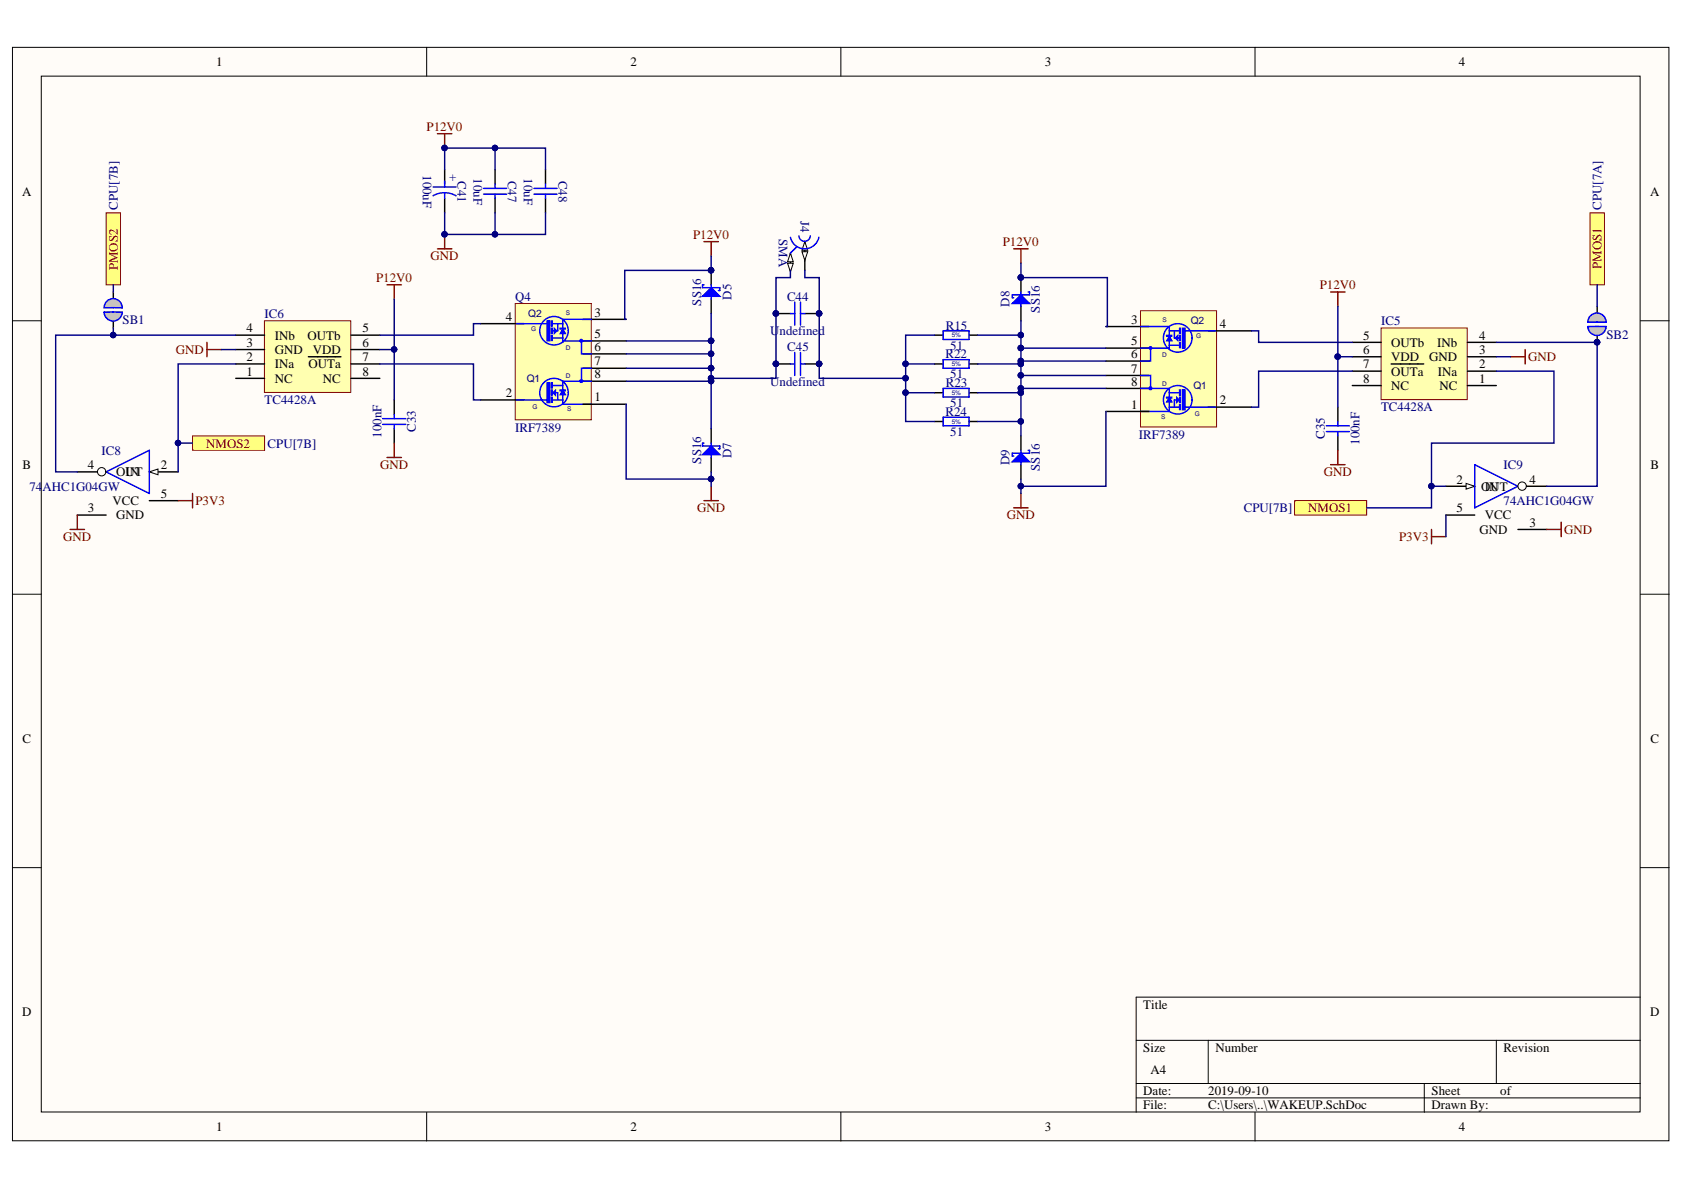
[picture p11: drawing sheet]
<svg xmlns="http://www.w3.org/2000/svg" width="297mm" height="210mm" viewBox="0 0 297 210" stroke-linecap="round" stroke-linejoin="round" font-family="sans-serif">
<defs><g id="words">
<g font-size="2.3">
<text x="38.1" y="11.7">1</text>
<text x="111.2" y="11.7">2</text>
<text x="184.3" y="11.7">3</text>
<text x="257.3" y="11.7">4</text>
<text x="3.9" y="34.5">A</text>
<text x="291.1" y="34.5">A</text>
<text x="43.5" y="58.6">4</text>
<text x="48.5" y="59.9">INb</text>
<text x="54.3" y="59.9">OUTb</text>
<text x="63.9" y="58.6">5</text>
<text x="89.2" y="56.6">4</text>
<text x="104.9" y="59.6">5</text>
<text x="104.9" y="55.8">3</text>
<text x="199.5" y="57.1">3</text>
<text x="215.2" y="57.9">4</text>
<text x="240.4" y="59.9">5</text>
<text x="260.9" y="59.9">4</text>
<text x="43.5" y="63.7">2</text>
<text x="43.5" y="61.2">3</text>
<text x="48.5" y="65">INa</text>
<text x="48.5" y="62.4">GND</text>
<text x="54.4" y="65">OUTa</text>
<text x="55.2" y="62.4">VDD</text>
<text x="63.9" y="61.2">6</text>
<text x="63.9" y="63.7">7</text>
<text x="104.9" y="64.5">7</text>
<text x="104.9" y="61.9">6</text>
<text x="199.5" y="65.7">7</text>
<text x="199.5" y="63.2">6</text>
<text x="199.5" y="60.9">5</text>
<text x="240.4" y="62.4">6</text>
<text x="240.4" y="65">7</text>
<text x="245.4" y="61.2">OUTb</text>
<text x="245.4" y="63.7">VDD</text>
<text x="252.1" y="63.7">GND</text>
<text x="253.5" y="61.2">INb</text>
<text x="260.9" y="65">2</text>
<text x="260.9" y="62.4">3</text>
<text x="43.5" y="66.2">1</text>
<text x="48.5" y="67.5">NC</text>
<text x="57" y="67.5">NC</text>
<text x="63.9" y="66.2">8</text>
<text x="89.2" y="70">2</text>
<text x="104.9" y="66.7">8</text>
<text x="104.9" y="70.8">1</text>
<text x="199.5" y="68">8</text>
<text x="215.2" y="71.3">2</text>
<text x="240.4" y="67.5">8</text>
<text x="245.4" y="66.2">OUTa</text>
<text x="245.4" y="68.8">NC</text>
<text x="253.6" y="66.2">INa</text>
<text x="253.9" y="68.8">NC</text>
<text x="260.9" y="67.5">1</text>
<text x="199.5" y="72.1">1</text>
<text x="4" y="82.8">B</text>
<text x="15.5" y="82.8">4</text>
<text x="28.4" y="82.8">2</text>
<text x="291.1" y="82.8">B</text>
<text x="19.8" y="89.1">VCC</text>
<text x="20.5" y="84">OUT</text>
<text x="22.2" y="84">IN</text>
<text x="28.4" y="87.8">5</text>
<text x="256.9" y="85.3">2</text>
<text x="261.2" y="86.6">OUT</text>
<text x="261.9" y="86.6">IN</text>
<text x="269.8" y="85.3">4</text>
<text x="15.5" y="90.4">3</text>
<text x="20.5" y="91.6">GND</text>
<text x="256.9" y="90.4">5</text>
<text x="261" y="94.2">GND</text>
<text x="261.9" y="91.6">VCC</text>
<text x="269.8" y="92.9">3</text>
<text x="4" y="131">C</text>
<text x="291.1" y="131">C</text>
<text x="3.9" y="179.2">D</text>
<text x="201.7" y="177.9">Title</text>
<text x="291.1" y="179.2">D</text>
<text x="201.7" y="185.6">Size</text>
<text x="214.4" y="185.6">Number</text>
<text x="265.2" y="185.6">Revision</text>
<text x="202.9" y="189.4">A4</text>
<text x="201.7" y="193.2">Date:</text>
<text x="201.7" y="195.7">File:</text>
<text x="213.1" y="193.2">2019-09-10</text>
<text x="213.1" y="195.7">C:\Users\..\WAKEUP.SchDoc</text>
<text x="252.5" y="193.2">Sheet</text>
<text x="252.5" y="195.7">Drawn By:</text>
<text x="264.6" y="193.2">of</text>
<text x="38.1" y="199.5">1</text>
<text x="111.2" y="199.5">2</text>
<text x="184.3" y="199.5">3</text>
<text x="257.3" y="199.5">4</text>
</g>
<g font-size="2.3" fill="#800000">
<text x="75.2" y="23.1">P12V0</text>
<text x="20.8" y="47.7" transform="rotate(-90 20.8 47.7)">PMOS2</text>
<text x="75.9" y="45.9">GND</text>
<text x="122.2" y="42.1">P12V0</text>
<text x="176.9" y="43.4">P12V0</text>
<text x="282.5" y="47.5" transform="rotate(-90 282.5 47.5)">PMOS1</text>
<text x="66.3" y="49.7">P12V0</text>
<text x="232.8" y="51">P12V0</text>
<text x="31" y="62.4">GND</text>
<text x="269.5" y="63.7">GND</text>
<text x="36.4" y="78.9">NMOS2</text>
<text x="67.1" y="82.8">GND</text>
<text x="34.5" y="89.1">P3V3</text>
<text x="233.5" y="84">GND</text>
<text x="11.2" y="95.4">GND</text>
<text x="123" y="90.4">GND</text>
<text x="177.6" y="91.6">GND</text>
<text x="230.8" y="90.4">NMOS1</text>
<text x="246.8" y="95.4">P3V3</text>
<text x="275.9" y="94.2">GND</text>
</g>
<g font-size="2.3" fill="#000080">
<text x="74.6" y="30.8" transform="rotate(90 74.6 30.8)">100uF</text>
<text x="79.2" y="32">+</text>
<text x="80.7" y="32" transform="rotate(90 80.7 32)">C41</text>
<text x="83.5" y="31.4" transform="rotate(90 83.5 31.4)">10uF</text>
<text x="89.6" y="31.9" transform="rotate(90 89.6 31.9)">C47</text>
<text x="92.4" y="31.4" transform="rotate(90 92.4 31.4)">10uF</text>
<text x="98.5" y="31.9" transform="rotate(90 98.5 31.9)">C48</text>
<text x="20.8" y="37" transform="rotate(-90 20.8 37)">CPU[7B]</text>
<text x="141.2" y="38.9" transform="rotate(90 141.2 38.9)">J4</text>
<text x="282.5" y="37" transform="rotate(-90 282.5 37)">CPU[7A]</text>
<text x="137.4" y="42.2" transform="rotate(90 137.4 42.2)">SMA</text>
<text x="90.9" y="53.1">Q4</text>
<text x="123.7" y="53.9" transform="rotate(-90 123.7 53.9)">SS16</text>
<text x="129" y="52.8" transform="rotate(-90 129 52.8)">D5</text>
<text x="138.8" y="53.1">C44</text>
<text x="21.6" y="57.2">SB1</text>
<text x="46.7" y="56.1">IC6</text>
<text x="135.9" y="59.1">Undefined</text>
<text x="166.8" y="58.1">R15</text>
<text x="178.1" y="54.1" transform="rotate(-90 178.1 54.1)">D8</text>
<text x="183.4" y="55.2" transform="rotate(-90 183.4 55.2)">SS16</text>
<text x="243.6" y="57.4">IC5</text>
<text x="283.4" y="59.8">SB2</text>
<text x="138.9" y="61.9">C45</text>
<text x="166.8" y="63.2">R22</text>
<text x="167.6" y="61.7">51</text>
<text x="46.7" y="71.3">TC4428A</text>
<text x="135.9" y="68">Undefined</text>
<text x="166.8" y="68.3">R23</text>
<text x="167.6" y="66.7">51</text>
<text x="167.6" y="71.8">51</text>
<text x="67.3" y="77.2" transform="rotate(-90 67.3 77.2)">100nF</text>
<text x="73.4" y="76.2" transform="rotate(-90 73.4 76.2)">C33</text>
<text x="90.9" y="76.2">IRF7389</text>
<text x="166.8" y="73.3">R24</text>
<text x="167.6" y="76.9">51</text>
<text x="200.9" y="77.4">IRF7389</text>
<text x="233.7" y="77.5" transform="rotate(-90 233.7 77.5)">C35</text>
<text x="243.6" y="72.6">TC4428A</text>
<text x="17.9" y="80.2">IC8</text>
<text x="47.2" y="78.9">CPU[7B]</text>
<text x="123.7" y="81.8" transform="rotate(-90 123.7 81.8)">SS16</text>
<text x="129" y="80.8" transform="rotate(-90 129 80.8)">D7</text>
<text x="178.1" y="82" transform="rotate(-90 178.1 82)">D9</text>
<text x="183.4" y="83.1" transform="rotate(-90 183.4 83.1)">SS16</text>
<text x="239.8" y="78.5" transform="rotate(-90 239.8 78.5)">100nF</text>
<text x="265.2" y="82.8">IC9</text>
<text x="5.2" y="86.6">74AHC1G04GW</text>
<text x="265.2" y="89.1">74AHC1G04GW</text>
<text x="219.4" y="90.4">CPU[7B]</text>
</g>
<g font-size="1.8" fill="#000080">
<text x="93.2" y="55.9">Q2</text>
<text x="210" y="57.2">Q2</text>
<text x="92.9" y="67.4">Q1</text>
<text x="210.5" y="68.6">Q1</text>
</g>
<g font-size="1.1" fill="#000080">
<text x="93.7" y="58.4">G</text>
<text x="99.8" y="55.6">S</text>
<text x="167.9" y="59.5">5%</text>
<text x="205" y="56.9">S</text>
<text x="211" y="59.6">G</text>
<text x="99.8" y="61.7">D</text>
<text x="167.9" y="64.6">5%</text>
<text x="205" y="62.9">D</text>
<text x="99.8" y="66.7">D</text>
<text x="167.9" y="69.7">5%</text>
<text x="205" y="68">D</text>
<text x="93.9" y="72.1">G</text>
<text x="100" y="72.6">S</text>
<text x="167.9" y="74.7">5%</text>
<text x="204.8" y="73.8">S</text>
<text x="210.8" y="73.3">G</text>
</g>
</g></defs>
<g fill="#fffcf8" stroke="#000" stroke-width=".18">
<path d="M2.2 8.4h292.2v192.8h-292.2z"/>
<path d="M7.3 13.4h282v182.7h-282z"/>
</g>
<g fill="none" stroke="#000" stroke-width=".18">
<path d="M75.3 8.4v5M148.3 8.4v5M221.4 8.4v5M2.2 56.6h5.1M289.3 56.6h5.1M2.2 104.8h5.1M289.3 104.8h5.1M2.2 153h5.1M289.3 153h5.1M289.3 175.9h-88.9v20.3M75.3 196.2v5.1M148.3 196.2v5.1"/>
<path d="M200.4 183.5h88.9M200.4 191.1h88.9M200.4 193.7h88.9M213.1 183.5v7.6M221.4 196.2v5.1M251.2 191.1v5.1M263.9 183.5v7.6"/>
</g>
<path d="M243.6 57.9h15.2v12.6h-15.2z" fill="#ffffb0" stroke="#800000" stroke-width=".18"/>
<path d="M180.1 76.9v2.5M238.5 68h5.1M238.5 65.5h5.1M238.5 62.9h5.1M238.5 60.4h5.1M245.4 64.2h5.7M258.9 68h5M258.9 65.5h5M258.9 62.9h5M258.9 60.4h5M180.1 82v2.5" fill="none" stroke="#000" stroke-width=".25"/>
<path d="M178.6 81.5l1.5-1.6 1.5 1.6z" fill="#00f"/>
<path d="M180.1 79.4v2.6M181.3 79.4h.3v.5h-3v.5h.2M178.6 81.5l1.5-1.6 1.5 1.6z" fill="none" stroke="#00f" stroke-width=".25"/>
<path d="M180.1 49v2.5M180.1 54v2.6" fill="none" stroke="#000" stroke-width=".25"/>
<circle cx="180.1" cy="48.9" r=".48" fill="#000080" stroke="#000080" stroke-width=".18"/>
<path d="M178.6 53.5l1.5-1.5 1.5 1.5z" fill="#00f"/>
<path d="M178.6 53.5l1.5-1.5 1.5 1.5zM180.1 51.5v2.5M181.3 51.5h.3v.5h-3v.5h.2" fill="none" stroke="#00f" stroke-width=".25"/>
<circle cx="180.1" cy="48.9" r=".48" fill="#000080" stroke="#000080" stroke-width=".18"/>
<path d="M142 42.6v5.1" fill="none" stroke="#000" stroke-width=".25"/>
<path d="M142 42.6l.5 1.5h-1z" fill="#fffcf8"/>
<path d="M142 42.6l.5 1.5h-1z" fill="none" stroke="#000" stroke-width=".18"/>
<path d="M141.5 44.4h1l-.5 1.5z" fill="#fffcf8"/>
<path d="M141.5 44.4h1l-.5 1.5z" fill="none" stroke="#000" stroke-width=".18"/>
<path d="M139.4 44.7v3" fill="none" stroke="#000" stroke-width=".25"/>
<path d="M139.4 44.7l.5 1.5h-1z" fill="#fffcf8"/>
<path d="M139.4 44.7l.5 1.5h-1z" fill="none" stroke="#000" stroke-width=".18"/>
<path d="M138.9 46.4h1l-.5 1.6z" fill="#fffcf8"/>
<path d="M138.9 46.4h1l-.5 1.6z" fill="none" stroke="#000" stroke-width=".18"/>
<path d="M140.5 43.6l-1.1 1.1M142.9 41.6a1 1 0 0 1-1 1 1 1 0 0 1-1-1M144.4 41.8a2.57 2.57 0 0 1-2.5 2.1 2.57 2.57 0 0 1-2.5-2M166.4 58.4h4.5v1.5h-4.5zM166.4 63.4h4.5v1.6h-4.5zM166.4 68.5h4.5v1.5h-4.5zM166.4 73.6h4.5v1.5h-4.5zM234 75.1h4M234 76.1h4M236 74.4v.7M236 76.1v.8" fill="none" stroke="#00f" stroke-width=".25"/>
<path d="M164.8 59.1h1.6M170.9 59.1h1.6M164.8 64.2h1.6M164.8 69.3h1.6M164.8 74.4h1.6M170.9 64.2h1.6M170.9 69.3h1.6M170.9 74.4h1.6M236 71.8v2.6M236 76.9v2.5" fill="none" stroke="#000" stroke-width=".25"/>
<path d="M236 79.4v2.6M266.5 62.9h2.5M269 61.7v2.5M178.8 89.6h2.5M180.1 87v2.6M234.7 82h2.6" fill="none" stroke="#800000" stroke-width=".25"/>
<path d="M201.2 54.8h13.4v20.5h-13.4z" fill="#ffffb0" stroke="#800000" stroke-width=".18"/>
<path d="M206.3 70l.5 .9h-1.1z" fill="#00f"/>
<path d="M206.3 70l.5 .9h-1.1z" fill="none" stroke="#00f" stroke-width=".18"/>
<circle cx="207.7" cy="70.5" r="2.52" fill="none" stroke="#00f" stroke-width=".25"/>
<path d="M207.5 70l.5 .5-.5 .6z" fill="#00f"/>
<path d="M207.5 70l.5 .5-.5 .6z" fill="none" stroke="#00f" stroke-width=".18"/>
<g fill="#00f" stroke="#00f" stroke-width=".18">
<path d="M208 70h.2v1h-.2z"/>
<path d="M208 68.8h.2v.9h-.2z"/>
<path d="M208 71.3h.2v1h-.2z"/>
</g>
<path d="M208.5 68.8h.5v3.5h-.5z" fill-rule="evenodd" fill="#00f"/>
<path d="M208.5 68.8h.5v3.5h-.5z" fill="none" stroke="#00f" stroke-width=".18"/>
<path d="M205.7 70h1v.2h-1z" fill="#00f" stroke="#00f" stroke-width=".18"/>
<g fill="none" stroke="#00f" stroke-width=".25">
<path d="M206.3 68.5v4.1M206.3 69.3h1.7M206.3 71.8h1.7M208.2 70.5h-1.1v1.3M209 71.8h1.1"/>
<circle cx="207.7" cy="59.6" r="2.52"/>
</g>
<path d="M207.3 59.6l.5-.5v1z" fill="#00f"/>
<path d="M207.3 59.6l.5-.5v1z" fill="none" stroke="#00f" stroke-width=".18"/>
<g fill="#00f" stroke="#00f" stroke-width=".18">
<path d="M208 59.1h.2v1h-.2z"/>
<path d="M208 60.4h.2v1h-.2z"/>
<path d="M208 57.9h.2v.9h-.2z"/>
</g>
<path d="M208.5 57.9h.5v3.5h-.5z" fill-rule="evenodd" fill="#00f"/>
<path d="M208.5 57.9h.5v3.5h-.5z" fill="none" stroke="#00f" stroke-width=".18"/>
<path d="M206.3 57.6v4.1M206.3 58.4h1.7M207.1 58.4v1.2h1.1M209 58.4h1.1M206.3 60.9h1.7" fill="none" stroke="#00f" stroke-width=".25"/>
<path d="M206.3 59.2l.5 .9h-1.1z" fill="#00f"/>
<path d="M206.3 59.2l.5 .9h-1.1z" fill="none" stroke="#00f" stroke-width=".18"/>
<path d="M205.7 59.1h1v.2h-1z" fill="#00f" stroke="#00f" stroke-width=".18"/>
<path d="M195.1 57.6h7.6M213.1 58.4h7.6M195.1 68.5h7.6M195.1 66.2h7.6M195.1 63.7h7.6M195.1 61.4h7.6M195.1 72.6h7.6M213.1 71.8h7.6" fill="none" stroke="#000" stroke-width=".25"/>
<path d="M201.2 57.6h5.1M210.1 58.4h4.3M201.2 66.2h1.7v2.3M201.2 72.6h5.1M201.2 61.4h5.1M201.2 68.5h5.1M202.9 61.4v2.3h-1.7M210.1 71.8h4.3" fill="none" stroke="#00f" stroke-width=".25"/>
<g fill="#00f" stroke="#00f" stroke-width=".25">
<circle cx="202.9" cy="68.5" r=".23"/>
<circle cx="202.9" cy="61.4" r=".23"/>
</g>
<path d="M46.6 56.6h15.3v12.6h-15.3z" fill="#ffffb0" stroke="#800000" stroke-width=".18"/>
<path d="M41.6 59.1h5.1M61.9 59.1h5.1M41.6 66.7h5.1M41.6 64.2h5.1M41.6 61.7h5.1M54.4 62.9h5.7M61.9 66.7h5.1M61.9 64.2h5.1M61.9 61.7h5.1M125.4 75.6v2.6M125.4 80.7v2.5" fill="none" stroke="#000" stroke-width=".25"/>
<path d="M123.9 80.2l1.5-1.5 1.6 1.5z" fill="#00f"/>
<path d="M124.2 78.2h-.3v.5h3.1v.5h-.3M125.4 78.2v2.5M123.9 80.2l1.5-1.5 1.6 1.5z" fill="none" stroke="#00f" stroke-width=".25"/>
<path d="M125.4 47.7v2.5M125.4 52.8v2.5" fill="none" stroke="#000" stroke-width=".25"/>
<circle cx="125.4" cy="47.7" r=".48" fill="#000080" stroke="#000080" stroke-width=".18"/>
<path d="M123.9 52.3l1.5-1.6 1.6 1.6z" fill="#00f"/>
<path d="M123.9 52.3l1.5-1.6 1.6 1.6zM124.2 50.2h-.3v.5h3.1v.6h-.3M125.4 50.2v2.6M67.5 73.8h4.1M67.5 74.9h4.1M69.5 73.1v.7M69.5 74.9v.7" fill="none" stroke="#00f" stroke-width=".25"/>
<circle cx="125.4" cy="47.7" r=".48" fill="#000080" stroke="#000080" stroke-width=".18"/>
<path d="M36.5 60.4v2.5M36.5 61.7h2.5M69.5 78.2v2.5M68.3 80.7h2.5M124.2 88.3h2.5M125.4 85.8v2.5" fill="none" stroke="#800000" stroke-width=".25"/>
<path d="M69.5 70.5v2.6M69.5 75.6v2.6" fill="none" stroke="#000" stroke-width=".25"/>
<path d="M90.9 53.5h13.4v20.5h-13.4z" fill="#ffffb0" stroke="#800000" stroke-width=".18"/>
<path d="M99.3 68.8l.5 .9h-1z" fill="#00f"/>
<path d="M99.3 68.8l.5 .9h-1z" fill="none" stroke="#00f" stroke-width=".18"/>
<circle cx="97.7" cy="69.2" r="2.51" fill="none" stroke="#00f" stroke-width=".25"/>
<path d="M97.5 69.3l.5-.5v1z" fill="#00f"/>
<path d="M97.5 69.3l.5-.5v1z" fill="none" stroke="#00f" stroke-width=".18"/>
<g fill="#00f" stroke="#00f" stroke-width=".18">
<path d="M97.2 68.8h.2v.9h-.2z"/>
<path d="M97.2 67.5h.2v1h-.2z"/>
<path d="M97.2 70h.2v1h-.2z"/>
</g>
<path d="M96.5 67.5h.5v3.6h-.5z" fill-rule="evenodd" fill="#00f"/>
<path d="M96.5 67.5h.5v3.6h-.5z" fill="none" stroke="#00f" stroke-width=".18"/>
<path d="M98.8 68.8h.9v.2h-.9z" fill="#00f" stroke="#00f" stroke-width=".18"/>
<g fill="none" stroke="#00f" stroke-width=".25">
<path d="M95.5 70.5h1M97.4 69.3h1v1.2M97.5 68h1.8M97.5 70.5h1.8M99.3 67.2v4.1"/>
<circle cx="97.7" cy="58.3" r="2.51"/>
</g>
<path d="M97.7 57.9l.6 .5-.6 .5z" fill="#00f"/>
<path d="M97.7 57.9l.6 .5-.6 .5z" fill="none" stroke="#00f" stroke-width=".18"/>
<g fill="#00f" stroke="#00f" stroke-width=".18">
<path d="M97.2 57.9h.2v.9h-.2z"/>
<path d="M97.2 59.1h.2v1h-.2z"/>
<path d="M97.2 56.6h.2v.9h-.2z"/>
</g>
<path d="M96.5 56.6h.5v3.5h-.5z" fill-rule="evenodd" fill="#00f"/>
<path d="M96.5 56.6h.5v3.5h-.5z" fill="none" stroke="#00f" stroke-width=".18"/>
<path d="M95.5 57.1h1M97.5 59.6h1.8M97.5 57.1h1.8M98.4 57.1v1.3h-1M99.3 56.3v4.1" fill="none" stroke="#00f" stroke-width=".25"/>
<path d="M99.3 58l.5 .9h-1z" fill="#00f"/>
<path d="M99.3 58l.5 .9h-1z" fill="none" stroke="#00f" stroke-width=".18"/>
<path d="M98.8 57.9h.9v.2h-.9z" fill="#00f" stroke="#00f" stroke-width=".18"/>
<g fill="none" stroke="#000" stroke-width=".25">
<path d="M84.8 57.1h7.6M102.8 56.3h7.7M136.9 55.3h2.5M142 55.3h2.5M84.8 70.5h7.6M102.8 67.2h7.7M102.8 65h7.7M102.8 62.4h7.7M102.8 60.1h7.7M102.8 71.3h7.7M136.9 64.2h2.5M142 64.2h2.5"/>
<path d="M13.6 90.9h5.1M26.3 88.3h5.1M26.3 83.2h5.1"/>
</g>
<g fill="none" stroke="#00f" stroke-width=".25">
<path d="M91.1 57.1h4.4M99.3 56.3h5.1M139.4 55.3h.8M140.2 53.3v4M141.2 53.3v4M141.2 55.3h.8M91.1 70.5h4.4M99.3 71.3h5.1M99.3 60.1h5.1M99.3 67.2h5.1M102.6 60.1v2.3h1.8M104.4 65h-1.8v2.2"/>
<path d="M139.4 64.2h.8M140.2 62.2v4M141.2 62.2v4M141.2 64.2h.8"/>
</g>
<g fill="#00f" stroke="#00f" stroke-width=".25">
<circle cx="102.5" cy="67.2" r=".24"/>
<circle cx="102.5" cy="60.1" r=".24"/>
</g>
<path d="M77.2 23.6h2.5M78.4 23.6v2.5M68.3 50.2h2.5M69.5 50.2v2.6M77.2 43.9h2.5M78.4 41.4v2.5M124.2 42.6h2.5M125.4 42.6v2.6M178.8 43.9h2.5M180.1 43.9v2.5M234.7 51.5h2.6M236 51.5v2.5" fill="none" stroke="#800000" stroke-width=".25"/>
<g fill="#000080" stroke="#000080" stroke-width=".18">
<circle cx="78.4" cy="26.1" r=".48"/>
<circle cx="78.4" cy="41.3" r=".48"/>
<circle cx="136.9" cy="55.3" r=".48"/>
<circle cx="144.5" cy="55.3" r=".48"/>
<circle cx="136.9" cy="64.2" r=".48"/>
<circle cx="144.5" cy="64.2" r=".48"/>
</g>
<path d="M26.3 83.2l1.6-.5v1z" fill="#fffcf8"/>
<path d="M26.3 83.2l1.6-.5v1z" fill="none" stroke="#000" stroke-width=".18"/>
<path d="M26.3 79.4l-7.6 3.8 7.6 3.8" fill="none" stroke="#00f" stroke-width=".25"/>
<path d="M13.6 83.2h5.1" fill="none" stroke="#000" stroke-width=".25"/>
<circle cx="17.9" cy="83.2" r=".74" fill="#fffcf8" stroke="#000" stroke-width=".18"/>
<path d="M26.3 79.4v7.6" fill="none" stroke="#00f" stroke-width=".25"/>
<path d="M12.4 93.4h2.5M13.6 90.9v2.5M31.4 88.3h2.6M34 87v2.6" fill="none" stroke="#800000" stroke-width=".25"/>
<g fill="#ffff80" stroke="#800000" stroke-width=".18">
<path d="M34 76.9h12.7v2.5h-12.7z" fill-rule="evenodd"/>
<path d="M18.7 37.5h2.6v12.7h-2.6z" fill-rule="evenodd"/>
</g>
<path d="M20 51.5v1.3M20 56.6v1.3" fill="none" stroke="#000" stroke-width=".25"/>
<g fill="#c0c0c0" stroke="#00f" stroke-width=".25">
<path d="M18.4 55.1a1.6 1.6 0 0 0 1.6 1.5 1.6 1.6 0 0 0 1.6-1.5zM18.4 55.1l1.6-.1z" fill-rule="evenodd"/>
<path d="M18.8 53.1l-.4 .7v.5h3.2a1.6 1.6 0 0 0-1-1.5 1.6 1.6 0 0 0-1.8 .3zM20 54.3h1.6z" fill-rule="evenodd"/>
</g>
<path d="M255 90.9h5.1M255 85.8h5.1M267.7 93.4h5.1" fill="none" stroke="#000" stroke-width=".25"/>
<path d="M258.6 85.3l1.5 .5-1.5 .5z" fill="#fffcf8"/>
<path d="M258.6 85.3l1.5 .5-1.5 .5z" fill="none" stroke="#000" stroke-width=".18"/>
<path d="M260.1 82l7.6 3.8-7.6 3.8" fill="none" stroke="#00f" stroke-width=".25"/>
<path d="M267.7 85.8h5.1" fill="none" stroke="#000" stroke-width=".25"/>
<circle cx="268.5" cy="85.7" r=".74" fill="#fffcf8" stroke="#000" stroke-width=".18"/>
<path d="M260.1 82v7.6" fill="none" stroke="#00f" stroke-width=".25"/>
<path d="M228.4 88.3h12.7v2.6h-12.7z" fill-rule="evenodd" fill="#ffff80" stroke="#800000" stroke-width=".18"/>
<path d="M252.5 93.4v2.5M252.5 94.7h2.5M272.8 93.4h2.6M275.4 92.1v2.6" fill="none" stroke="#800000" stroke-width=".25"/>
<path d="M280.5 37.5h2.5v12.7h-2.5z" fill-rule="evenodd" fill="#ffff80" stroke="#800000" stroke-width=".18"/>
<path d="M281.7 54v1.3M281.7 59.1v1.3" fill="none" stroke="#000" stroke-width=".25"/>
<circle cx="281.7" cy="60.4" r=".48" fill="#000080" stroke="#000080" stroke-width=".18"/>
<g fill="#c0c0c0" stroke="#00f" stroke-width=".25">
<path d="M280.1 57.6a1.61 1.61 0 0 0 1.6 1.6 1.61 1.61 0 0 0 1.6-1.6zM280.1 57.6h1.6z" fill-rule="evenodd"/>
<path d="M280.6 55.7l-.5 .7v.4h3.2a1.61 1.61 0 0 0-1-1.5 1.61 1.61 0 0 0-1.7 .4zM281.7 56.8h1.6z" fill-rule="evenodd"/>
</g>
<g fill="#000080" stroke="#000080" stroke-width=".18">
<circle cx="281.7" cy="60.4" r=".48"/>
<circle cx="159.7" cy="69.2" r=".48"/>
<circle cx="159.7" cy="64.2" r=".48"/>
<circle cx="180.1" cy="59.1" r=".48"/>
<circle cx="180.1" cy="74.3" r=".48"/>
<circle cx="180.1" cy="69.2" r=".48"/>
<circle cx="180.1" cy="64.2" r=".48"/>
<circle cx="180.1" cy="85.7" r=".48"/>
<circle cx="180.1" cy="48.9" r=".48"/>
<circle cx="180.1" cy="61.4" r=".48"/>
<circle cx="180.1" cy="63.7" r=".48"/>
<circle cx="180.1" cy="68.5" r=".48"/>
<circle cx="180.1" cy="66.2" r=".48"/>
<circle cx="236" cy="62.9" r=".49"/>
<circle cx="125.4" cy="84.5" r=".48"/>
<circle cx="125.4" cy="47.7" r=".48"/>
<circle cx="125.4" cy="60.1" r=".48"/>
<circle cx="125.4" cy="62.4" r=".48"/>
<circle cx="69.5" cy="61.6" r=".48"/>
<circle cx="125.4" cy="64.9" r=".48"/>
<circle cx="159.7" cy="66.7" r=".48"/>
<circle cx="125.4" cy="67.2" r=".48"/>
<circle cx="144.5" cy="64.2" r=".48"/>
<circle cx="144.5" cy="55.3" r=".48"/>
<circle cx="125.4" cy="66.7" r=".48"/>
<circle cx="136.9" cy="64.2" r=".48"/>
<circle cx="136.9" cy="55.3" r=".48"/>
<circle cx="31.4" cy="78.1" r=".48"/>
<circle cx="20" cy="59.1" r=".48"/>
<circle cx="252.5" cy="85.7" r=".48"/>
<circle cx="87.3" cy="26.1" r=".48"/>
<circle cx="87.3" cy="41.3" r=".48"/>
<circle cx="78.4" cy="41.3" r=".48"/>
<circle cx="78.4" cy="26.1" r=".48"/>
</g>
<g fill="none" stroke="#000080" stroke-width=".25">
<path d="M78.4 37.5v3.9h17.8v-3.9M78.4 29.9v-3.8h17.8v3.8M87.3 26.1v3.8M87.3 37.5v3.9M20 50.2v1.3M20 57.9v1.2M41.6 59.1h-31.8v24.1h3.8M69.5 52.8v8.9M84.8 57.1h-1.3v2h-16.5M125.4 45.2v2.5h-15.2v8.6h.3M125.4 55.3v7.1M139.4 47.7v1.3h-2.5v17.7h-11.5v-1.7"/>
<path d="M142 47.7v1.3h2.5v17.7h15.2M164.8 59.1h-5.1v15.3h5.1M180.1 56.6v2.5h-7.6M180.1 46.4v2.6h15.2v8.6h-.2M180.1 59.1v4.6M220.7 58.4h1.3v2h16.5M236 54v8.9M281.7 50.2v3.8M34 78.2h-2.6v5M39 61.7h2.6M41.6 64.2h-10.2v14M67 64.2h16.5v6.3h1.3"/>
<path d="M67 61.7h2.5v8.8M110.5 71.3v13.2h14.9M110.5 62.4h14.9v2.6M110.5 67.2h14.9v8.4M110.5 60.1h14.9M110.5 65h14.9M125.4 66.7v.5M159.7 69.3h5.1M159.7 64.2h5.1M172.5 74.4h7.6v2.5M172.5 69.3h7.6M172.5 64.2h7.6"/>
<path d="M180.1 64.2v2M180.1 69.3v5.1M180.1 61.4h15M195.1 72.6v13.2h-15M195.1 63.7h-15v.5M195.1 68.5h-15v.8M195.1 66.2h-15v2.3M238.5 65.5h-16.5v6.3h-1.3M238.5 62.9h-2.5v8.9M263.9 60.4h17.8v25.4h-8.9M263.9 65.5h10.2v12.7h-21.6v11.4h-11.4M263.9 62.9h2.6"/>
<path d="M125.4 83.2v2.6M180.1 84.5v2.5M252.5 85.8h2.5M255 90.9v3.8"/>
</g>
<path d="M78.4 29.9v2.6M78.4 35v2.5M87.3 29.9v2.6M87.3 35v2.5M96.2 29.9v2.6M96.2 35v2.5" fill="none" stroke="#000" stroke-width=".25"/>
<g fill="none" stroke="#00f" stroke-width=".25">
<path d="M76.4 33h4.1M78.4 34l.9 .1 1.2 .4M78.4 34l-.8 .1-1.2 .4M78.4 32v1M78.4 34v1M85.3 34.2h4.1M85.3 33.2h4.1M87.3 32.5v.7M87.3 34.2v.8M94.2 34.2h4.1M94.2 33.2h4.1M96.2 32.5v.7"/>
<path d="M96.2 34.2v.8"/>
</g>
<use href="#words"/>
</svg>
